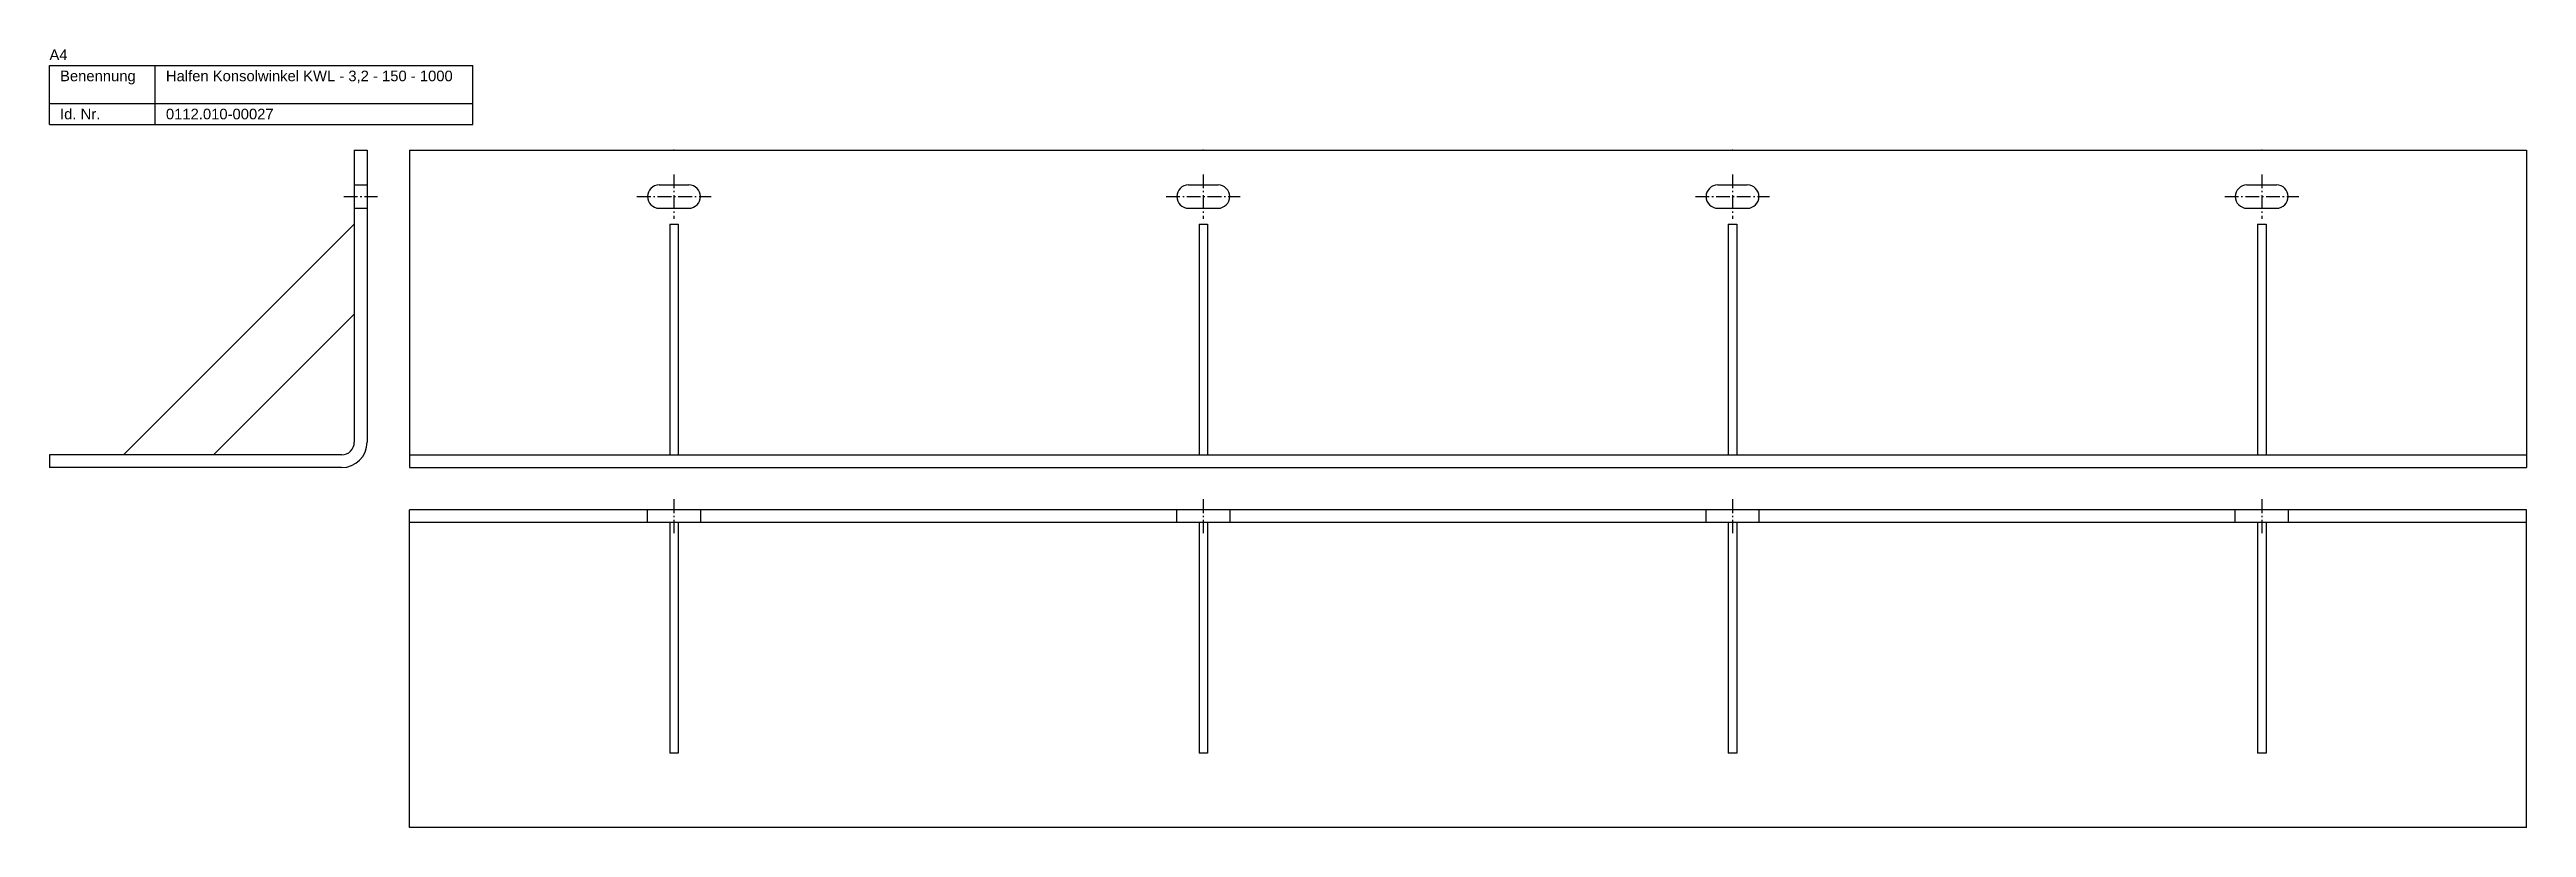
# Model space of a CAD drawing. Header units: millimetres. Extents: x 3683 to 6843, y -2519 to 868.
# Drawn here: x 5373 to 6543, y 131 to 498 of the extents above; entities that cross this region are included whole.
import ezdxf

# ---------------------------------------------------------------- set-up
doc = ezdxf.new("R2010")
doc.units = ezdxf.units.MM
doc.linetypes.add('MITTELLINIE', pattern=[0.977, 0.65, -0.13, 0.067, -0.13])
doc.linetypes.add('VERDECKT', pattern=[9.525, 6.35, -3.175])
doc.layers.add('HALFEN-KONSOLANKER', color=2, linetype='CONTINUOUS')
doc.styles.add('ARIAL50', font='ARIAL.TTF', dxfattribs={"height": 5})

msp = doc.modelspace()

# ---------------------------------------------------------------- linework, layer by layer
at = {"layer": 'HALFEN-KONSOLANKER'}
for p, q in [((5373.1, 490.8), (5573.1, 490.8)), ((5373.1, 462.8), (5373.1, 490.8)), ((5423.1, 462.8), (5423.1, 490.8)), ((5573.1, 462.8), (5573.1, 490.8)), ((5373.1, 472.8), (5573.1, 472.8)), ((5373.1, 462.8), (5573.1, 462.8)), ((5517.1, 450.8), (5517.1, 312.8)), ((5517.1, 450.8), (5523.1, 450.8)), ((5523.1, 450.8), (5523.1, 312.8)), ((5543.1, 450.8), (6543.1, 450.8)), ((5543.1, 450.8), (5543.1, 300.8)), ((6543.1, 450.8), (6543.1, 300.8)), ((5661.1, 434.3), (5675.1, 434.3)), ((5911.1, 434.3), (5925.1, 434.3)), ((6161.1, 434.3), (6175.1, 434.3)), ((6411.1, 434.3), (6425.1, 434.3)), ((5661.1, 423.3), (5675.1, 423.3)), ((5911.1, 423.3), (5925.1, 423.3)), ((6161.1, 423.3), (6175.1, 423.3)), ((6411.1, 423.3), (6425.1, 423.3)), ((5517.1, 415.8), (5408.1, 306.8)), ((5666.1, 415.8), (5666.1, 306.8)), ((5666.1, 415.8), (5670.1, 415.8)), ((5670.1, 415.8), (5670.1, 306.8)), ((5916.1, 415.8), (5916.1, 306.8)), ((5916.1, 415.8), (5920.1, 415.8)), ((5920.1, 415.8), (5920.1, 306.8)), ((6166.1, 415.8), (6166.1, 306.8)), ((6166.1, 415.8), (6170.1, 415.8)), ((6170.1, 415.8), (6170.1, 306.8)), ((6416.1, 415.8), (6416.1, 306.8)), ((6416.1, 415.8), (6420.1, 415.8)), ((6420.1, 415.8), (6420.1, 306.8)), ((5517.1, 373.3), (5450.6, 306.8)), ((5511.1, 306.8), (5373.1, 306.8)), ((5373.1, 306.8), (5373.1, 300.8)), ((5543.1, 306.8), (6543.1, 306.8)), ((5511.1, 300.8), (5373.1, 300.8)), ((5543.1, 300.8), (6543.1, 300.8)), ((6543.1, 280.8), (5543.1, 280.8)), ((5543.1, 130.8), (5543.1, 280.8)), ((6543.1, 274.8), (5543.1, 274.8)), ((5666.1, 274.8), (5666.1, 165.8)), ((5670.1, 274.8), (5670.1, 165.8)), ((5916.1, 274.8), (5916.1, 165.8)), ((5920.1, 274.8), (5920.1, 165.8)), ((6166.1, 274.8), (6166.1, 165.8)), ((6170.1, 274.8), (6170.1, 165.8)), ((6416.1, 274.8), (6416.1, 165.8)), ((6420.1, 274.8), (6420.1, 165.8)), ((6543.1, 130.8), (6543.1, 280.8)), ((5670.1, 165.8), (5666.1, 165.8)), ((5920.1, 165.8), (5916.1, 165.8)), ((6170.1, 165.8), (6166.1, 165.8)), ((6420.1, 165.8), (6416.1, 165.8)), ((6543.1, 130.8), (5543.1, 130.8))]:
    msp.add_line(p, q, dxfattribs=at)
at = {"layer": 'HALFEN-KONSOLANKER', "color": 1, "linetype": 'VERDECKT'}
for p, q in [((5517.1, 434.3), (5523.1, 434.3)), ((5517.1, 423.3), (5523.1, 423.3)), ((5655.6, 274.8), (5655.6, 280.8)), ((5680.6, 280.8), (5680.6, 274.8)), ((5905.6, 274.8), (5905.6, 280.8)), ((5930.6, 280.8), (5930.6, 274.8)), ((6155.6, 274.8), (6155.6, 280.8)), ((6180.6, 280.8), (6180.6, 274.8)), ((6405.6, 274.8), (6405.6, 280.8)), ((6430.6, 280.8), (6430.6, 274.8))]:
    msp.add_line(p, q, dxfattribs=at)
at = {"layer": 'HALFEN-KONSOLANKER', "color": 1, "linetype": 'MITTELLINIE', "ltscale": 10}
for p, q in [((5668.1, 439.3), (5668.1, 418.3)), ((5918.1, 439.3), (5918.1, 418.3)), ((6168.1, 439.3), (6168.1, 418.3)), ((6418.1, 439.3), (6418.1, 418.3)), ((5512.1, 428.8), (5528.1, 428.8)), ((5650.6, 428.8), (5685.6, 428.8)), ((5900.6, 428.8), (5935.6, 428.8)), ((6150.6, 428.8), (6185.6, 428.8)), ((6400.6, 428.8), (6435.6, 428.8)), ((5668.1, 285.8), (5668.1, 269.8)), ((5918.1, 285.8), (5918.1, 269.8)), ((6168.1, 285.8), (6168.1, 269.8)), ((6418.1, 285.8), (6418.1, 269.8))]:
    msp.add_line(p, q, dxfattribs=at)
at = {"layer": 'HALFEN-KONSOLANKER'}
for centre, radius, start, end in [((5661.1, 428.8), 5.5, 90, 270), ((5675.1, 428.8), 5.5, 270, 90), ((5911.1, 428.8), 5.5, 90, 270), ((5925.1, 428.8), 5.5, 270, 90), ((6161.1, 428.8), 5.5, 90, 270), ((6175.1, 428.8), 5.5, 270, 90), ((6411.1, 428.8), 5.5, 90, 270), ((6425.1, 428.8), 5.5, 270, 90), ((5511.1, 312.8), 12, 270, 0), ((5511.1, 312.8), 6, 270, 0)]:
    msp.add_arc(centre, radius, start, end, dxfattribs=at)
for p in [(5668.1, 450.8), (5668.1, 450.8), (5918.1, 450.8), (5918.1, 450.8), (6168.1, 450.8), (6168.1, 450.8), (6418.1, 450.8), (6418.1, 450.8)]:
    msp.add_point(p, dxfattribs=at)

# ---------------------------------------------------------------- texts
at = {"layer": 'HALFEN-KONSOLANKER', "style": 'ARIAL50'}
for s, p in [('A4', (5373.1, 493.3)), ('Benennung', (5378.1, 483.3)), ('Halfen Konsolwinkel KWL - 3,2 - 150 - 1000', (5428.1, 483.3)), ('Id. Nr.', (5378.1, 465.3)), ('0112.010-00027', (5428.1, 465.3))]:
    msp.add_text(s, height=5, dxfattribs=at).set_placement(p)

doc.saveas('drawing.dxf')
